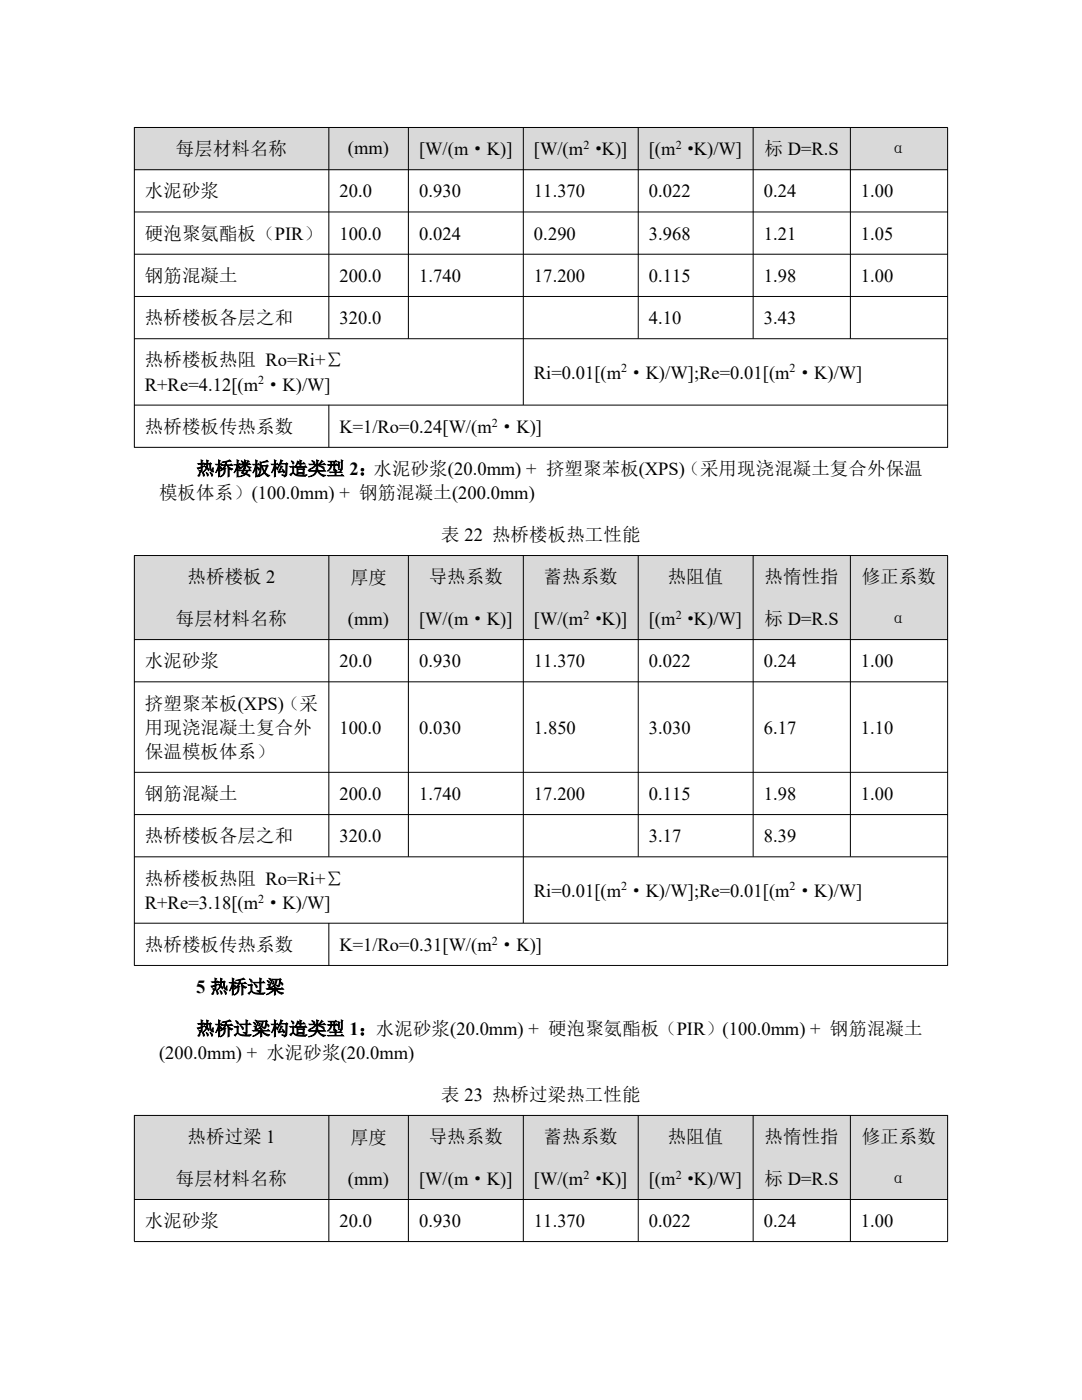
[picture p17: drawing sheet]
<svg xmlns="http://www.w3.org/2000/svg" width="216mm" height="279mm" viewBox="0 0 216 279" stroke-linecap="round" stroke-linejoin="round" font-family="sans-serif">
<defs><g id="words">
<g font-size="3.7">
<text x="35.1" y="31">每层材料名称</text>
<text x="69.4" y="30.7">(mm)</text>
<text x="83.6" y="31">[W/(m·K)]</text>
<text x="106.6" y="31">[W/(m ·K)]</text>
<text x="129.5" y="31">[(m ·K)/W]</text>
<text x="152.6" y="31">标 D=R.S</text>
<text x="177.5" y="31">α</text>
<text x="28.9" y="39.4">水泥砂浆</text>
<text x="67.7" y="39.4">20.0</text>
<text x="83.6" y="39.4">0.930</text>
<text x="106.6" y="39.4">11.370</text>
<text x="129.5" y="39.4">0.022</text>
<text x="152.4" y="39.4">0.24</text>
<text x="171.8" y="39.4">1.00</text>
<text x="28.9" y="47.9">硬泡聚氨酯板（PIR）</text>
<text x="67.7" y="47.9">100.0</text>
<text x="83.6" y="47.9">0.024</text>
<text x="106.6" y="47.9">0.290</text>
<text x="129.5" y="47.9">3.968</text>
<text x="152.4" y="47.9">1.21</text>
<text x="171.8" y="47.9">1.05</text>
<text x="28.9" y="56.3">钢筋混凝土</text>
<text x="67.7" y="56.3">200.0</text>
<text x="83.6" y="56.3">1.740</text>
<text x="106.6" y="56.3">17.200</text>
<text x="129.5" y="56.3">0.115</text>
<text x="152.4" y="56.3">1.98</text>
<text x="171.8" y="56.3">1.00</text>
<text x="28.9" y="64.7">热桥楼板各层之和</text>
<text x="67.7" y="64.7">320.0</text>
<text x="129.5" y="64.7">4.10</text>
<text x="152.4" y="64.7">3.43</text>
<text x="28.9" y="73.1">热桥楼板热阻 Ro=Ri+∑</text>
<text x="28.9" y="78">R+Re=4.12[(m ·K)/W]</text>
<text x="106.6" y="75.5">Ri=0.01[(m ·K)/W];Re=0.01[(m ·K)/W]</text>
<text x="28.9" y="86.4">热桥楼板传热系数</text>
<text x="67.7" y="86.4">K=1/Ro=0.24[W/(m ·K)]</text>
<text x="39.2" y="94.8">热桥楼板构造类型 2：水泥砂浆(20.0mm) + 挤塑聚苯板(XPS)（采用现浇混凝土复合外保温</text>
<text x="31.7" y="99.6">模板体系）(100.0mm) + 钢筋混凝土(200.0mm)</text>
<text x="88.1" y="108">表 22 热桥楼板热工性能</text>
<text x="37.4" y="116.4">热桥楼板 2</text>
<text x="69.8" y="116.6">厚度</text>
<text x="85.6" y="116.4">导热系数</text>
<text x="108.5" y="116.4">蓄热系数</text>
<text x="133.3" y="116.4">热阻值</text>
<text x="152.6" y="116.4">热惰性指</text>
<text x="172" y="116.4">修正系数</text>
<text x="35.1" y="124.7">每层材料名称</text>
<text x="69.4" y="124.7">(mm)</text>
<text x="83.6" y="124.7">[W/(m·K)]</text>
<text x="106.6" y="124.7">[W/(m ·K)]</text>
<text x="129.5" y="124.7">[(m ·K)/W]</text>
<text x="152.6" y="124.7">标 D=R.S</text>
<text x="177.5" y="124.7">α</text>
<text x="28.9" y="133.2">水泥砂浆</text>
<text x="67.7" y="133.2">20.0</text>
<text x="83.6" y="133.2">0.930</text>
<text x="106.6" y="133.2">11.370</text>
<text x="129.5" y="133.2">0.022</text>
<text x="152.4" y="133.2">0.24</text>
<text x="171.8" y="133.2">1.00</text>
<text x="28.9" y="141.6">挤塑聚苯板(XPS)（采</text>
<text x="28.9" y="146.4">用现浇混凝土复合外</text>
<text x="67.7" y="146.4">100.0</text>
<text x="83.6" y="146.4">0.030</text>
<text x="106.6" y="146.4">1.850</text>
<text x="129.5" y="146.4">3.030</text>
<text x="152.4" y="146.4">6.17</text>
<text x="171.8" y="146.4">1.10</text>
<text x="28.9" y="151.2">保温模板体系）</text>
<text x="28.9" y="159.7">钢筋混凝土</text>
<text x="67.7" y="159.7">200.0</text>
<text x="83.6" y="159.7">1.740</text>
<text x="106.6" y="159.7">17.200</text>
<text x="129.5" y="159.7">0.115</text>
<text x="152.4" y="159.7">1.98</text>
<text x="171.8" y="159.7">1.00</text>
<text x="28.9" y="168.1">热桥楼板各层之和</text>
<text x="67.7" y="168.1">320.0</text>
<text x="129.5" y="168.1">3.17</text>
<text x="152.4" y="168.1">8.39</text>
<text x="28.9" y="176.5">热桥楼板热阻 Ro=Ri+∑</text>
<text x="106.6" y="178.9">Ri=0.01[(m ·K)/W];Re=0.01[(m ·K)/W]</text>
<text x="28.9" y="181.3">R+Re=3.18[(m ·K)/W]</text>
<text x="28.9" y="189.8">热桥楼板传热系数</text>
<text x="67.7" y="189.8">K=1/Ro=0.31[W/(m ·K)]</text>
<text x="39.2" y="198.2">5 热桥过梁</text>
<text x="39.2" y="206.6">热桥过梁构造类型 1：水泥砂浆(20.0mm) + 硬泡聚氨酯板（PIR）(100.0mm) + 钢筋混凝土</text>
<text x="31.7" y="211.3">(200.0mm) + 水泥砂浆(20.0mm)</text>
<text x="88.1" y="219.7">表 23 热桥过梁热工性能</text>
<text x="37.4" y="228.2">热桥过梁 1</text>
<text x="69.8" y="228.4">厚度</text>
<text x="85.6" y="228.2">导热系数</text>
<text x="108.5" y="228.2">蓄热系数</text>
<text x="133.3" y="228.2">热阻值</text>
<text x="152.6" y="228.2">热惰性指</text>
<text x="172" y="228.2">修正系数</text>
<text x="35.1" y="236.5">每层材料名称</text>
<text x="69.4" y="236.5">(mm)</text>
<text x="83.6" y="236.5">[W/(m·K)]</text>
<text x="106.6" y="236.5">[W/(m ·K)]</text>
<text x="129.5" y="236.5">[(m ·K)/W]</text>
<text x="152.6" y="236.5">标 D=R.S</text>
<text x="177.5" y="236.5">α</text>
<text x="28.9" y="244.9">水泥砂浆</text>
<text x="67.7" y="244.9">20.0</text>
<text x="83.6" y="244.9">0.930</text>
<text x="106.6" y="244.9">11.370</text>
<text x="129.5" y="244.9">0.022</text>
<text x="152.4" y="244.9">0.24</text>
<text x="171.8" y="244.9">1.00</text>
</g>
<g font-size="2.4">
<text x="116.4" y="29.7">2</text>
<text x="134.8" y="29.7">2</text>
<text x="51.5" y="76.7">2</text>
<text x="124" y="74.3">2</text>
<text x="157.6" y="74.3">2</text>
<text x="98.1" y="85.1">2</text>
<text x="116.4" y="123.5">2</text>
<text x="134.8" y="123.5">2</text>
<text x="124" y="177.7">2</text>
<text x="157.6" y="177.7">2</text>
<text x="51.5" y="180.1">2</text>
<text x="98.1" y="188.6">2</text>
<text x="116.4" y="235.3">2</text>
<text x="134.8" y="235.3">2</text>
</g>
</g></defs>
<g fill="#d9d9d9">
<path d="M26.8 25.5h38.8v8.4h-38.8z" fill-rule="evenodd"/>
<path d="M65.6 25.5h15.9v8.4h-15.9z" fill-rule="evenodd"/>
<path d="M81.5 25.5h22.9v8.4h-22.9z" fill-rule="evenodd"/>
<path d="M104.4 25.5h23v8.4h-23z" fill-rule="evenodd"/>
<path d="M127.4 25.5h22.9v8.4h-22.9z" fill-rule="evenodd"/>
<path d="M150.3 25.5h19.4v8.4h-19.4z" fill-rule="evenodd"/>
<path d="M169.7 25.5h19.4v8.4h-19.4z" fill-rule="evenodd"/>
</g>
<g fill="none" stroke="#000" stroke-width=".2">
<path d="M26.8 25.4h162.3M26.8 33.9h162.3M26.8 25.4v63.9M65.6 25.4v42.2M81.5 25.4v42.2M104.4 25.4v55.4M127.4 25.4v42.2M150.3 25.4v42.2M169.7 25.4v42.2M189.1 25.5v63.8M26.8 42.3h162.3M26.8 50.7h162.3"/>
<path d="M26.8 59.2h162.3M26.8 67.6h162.3M26.8 80.8h162.3M26.8 89.3h162.3M65.6 80.8v8.4"/>
</g>
<g fill="#d9d9d9">
<path d="M26.8 110.9h38.8v16.7h-38.8z" fill-rule="evenodd"/>
<path d="M65.6 110.9h15.9v16.7h-15.9z" fill-rule="evenodd"/>
<path d="M81.5 110.9h22.9v16.7h-22.9z" fill-rule="evenodd"/>
<path d="M104.4 110.9h23v16.7h-23z" fill-rule="evenodd"/>
<path d="M127.4 110.9h22.9v16.7h-22.9z" fill-rule="evenodd"/>
<path d="M150.3 110.9h19.4v16.7h-19.4z" fill-rule="evenodd"/>
<path d="M169.7 110.9h19.4v16.7h-19.4z" fill-rule="evenodd"/>
</g>
<g fill="none" stroke="#000" stroke-width=".2">
<path d="M65.6 110.8v60.2M81.5 110.8v60.2M104.4 110.8v73.4M127.4 110.8v60.2M150.3 110.8v60.2M169.7 110.8v60.2M189.1 110.9v81.8M189.1 110.9h-162.3v81.8M26.8 127.6h162.3M26.8 136.1h162.3M26.8 154.1h162.3M26.8 162.6h162.3"/>
<path d="M26.8 171h162.3M26.8 184.2h162.3M26.8 192.7h162.3M65.6 184.2v8.4"/>
</g>
<g fill="#d9d9d9">
<path d="M26.8 222.6h38.8v16.8h-38.8z" fill-rule="evenodd"/>
<path d="M65.6 222.6h15.9v16.8h-15.9z" fill-rule="evenodd"/>
<path d="M81.5 222.6h22.9v16.8h-22.9z" fill-rule="evenodd"/>
<path d="M104.4 222.6h23v16.8h-23z" fill-rule="evenodd"/>
<path d="M127.4 222.6h22.9v16.8h-22.9z" fill-rule="evenodd"/>
<path d="M150.3 222.6h19.4v16.8h-19.4z" fill-rule="evenodd"/>
<path d="M169.7 222.6h19.4v16.8h-19.4z" fill-rule="evenodd"/>
</g>
<path d="M26.8 222.6h162.3M26.8 239.4h162.3M26.8 222.6v25.1M65.6 222.6v25.1M81.5 222.6v25.1M104.4 222.6v25.1M127.4 222.6v25.1M150.3 222.6v25.1M169.7 222.6v25.1M189.1 222.6v25.1M26.8 247.8h162.3" fill="none" stroke="#000" stroke-width=".2"/>
<use href="#words"/>
</svg>
